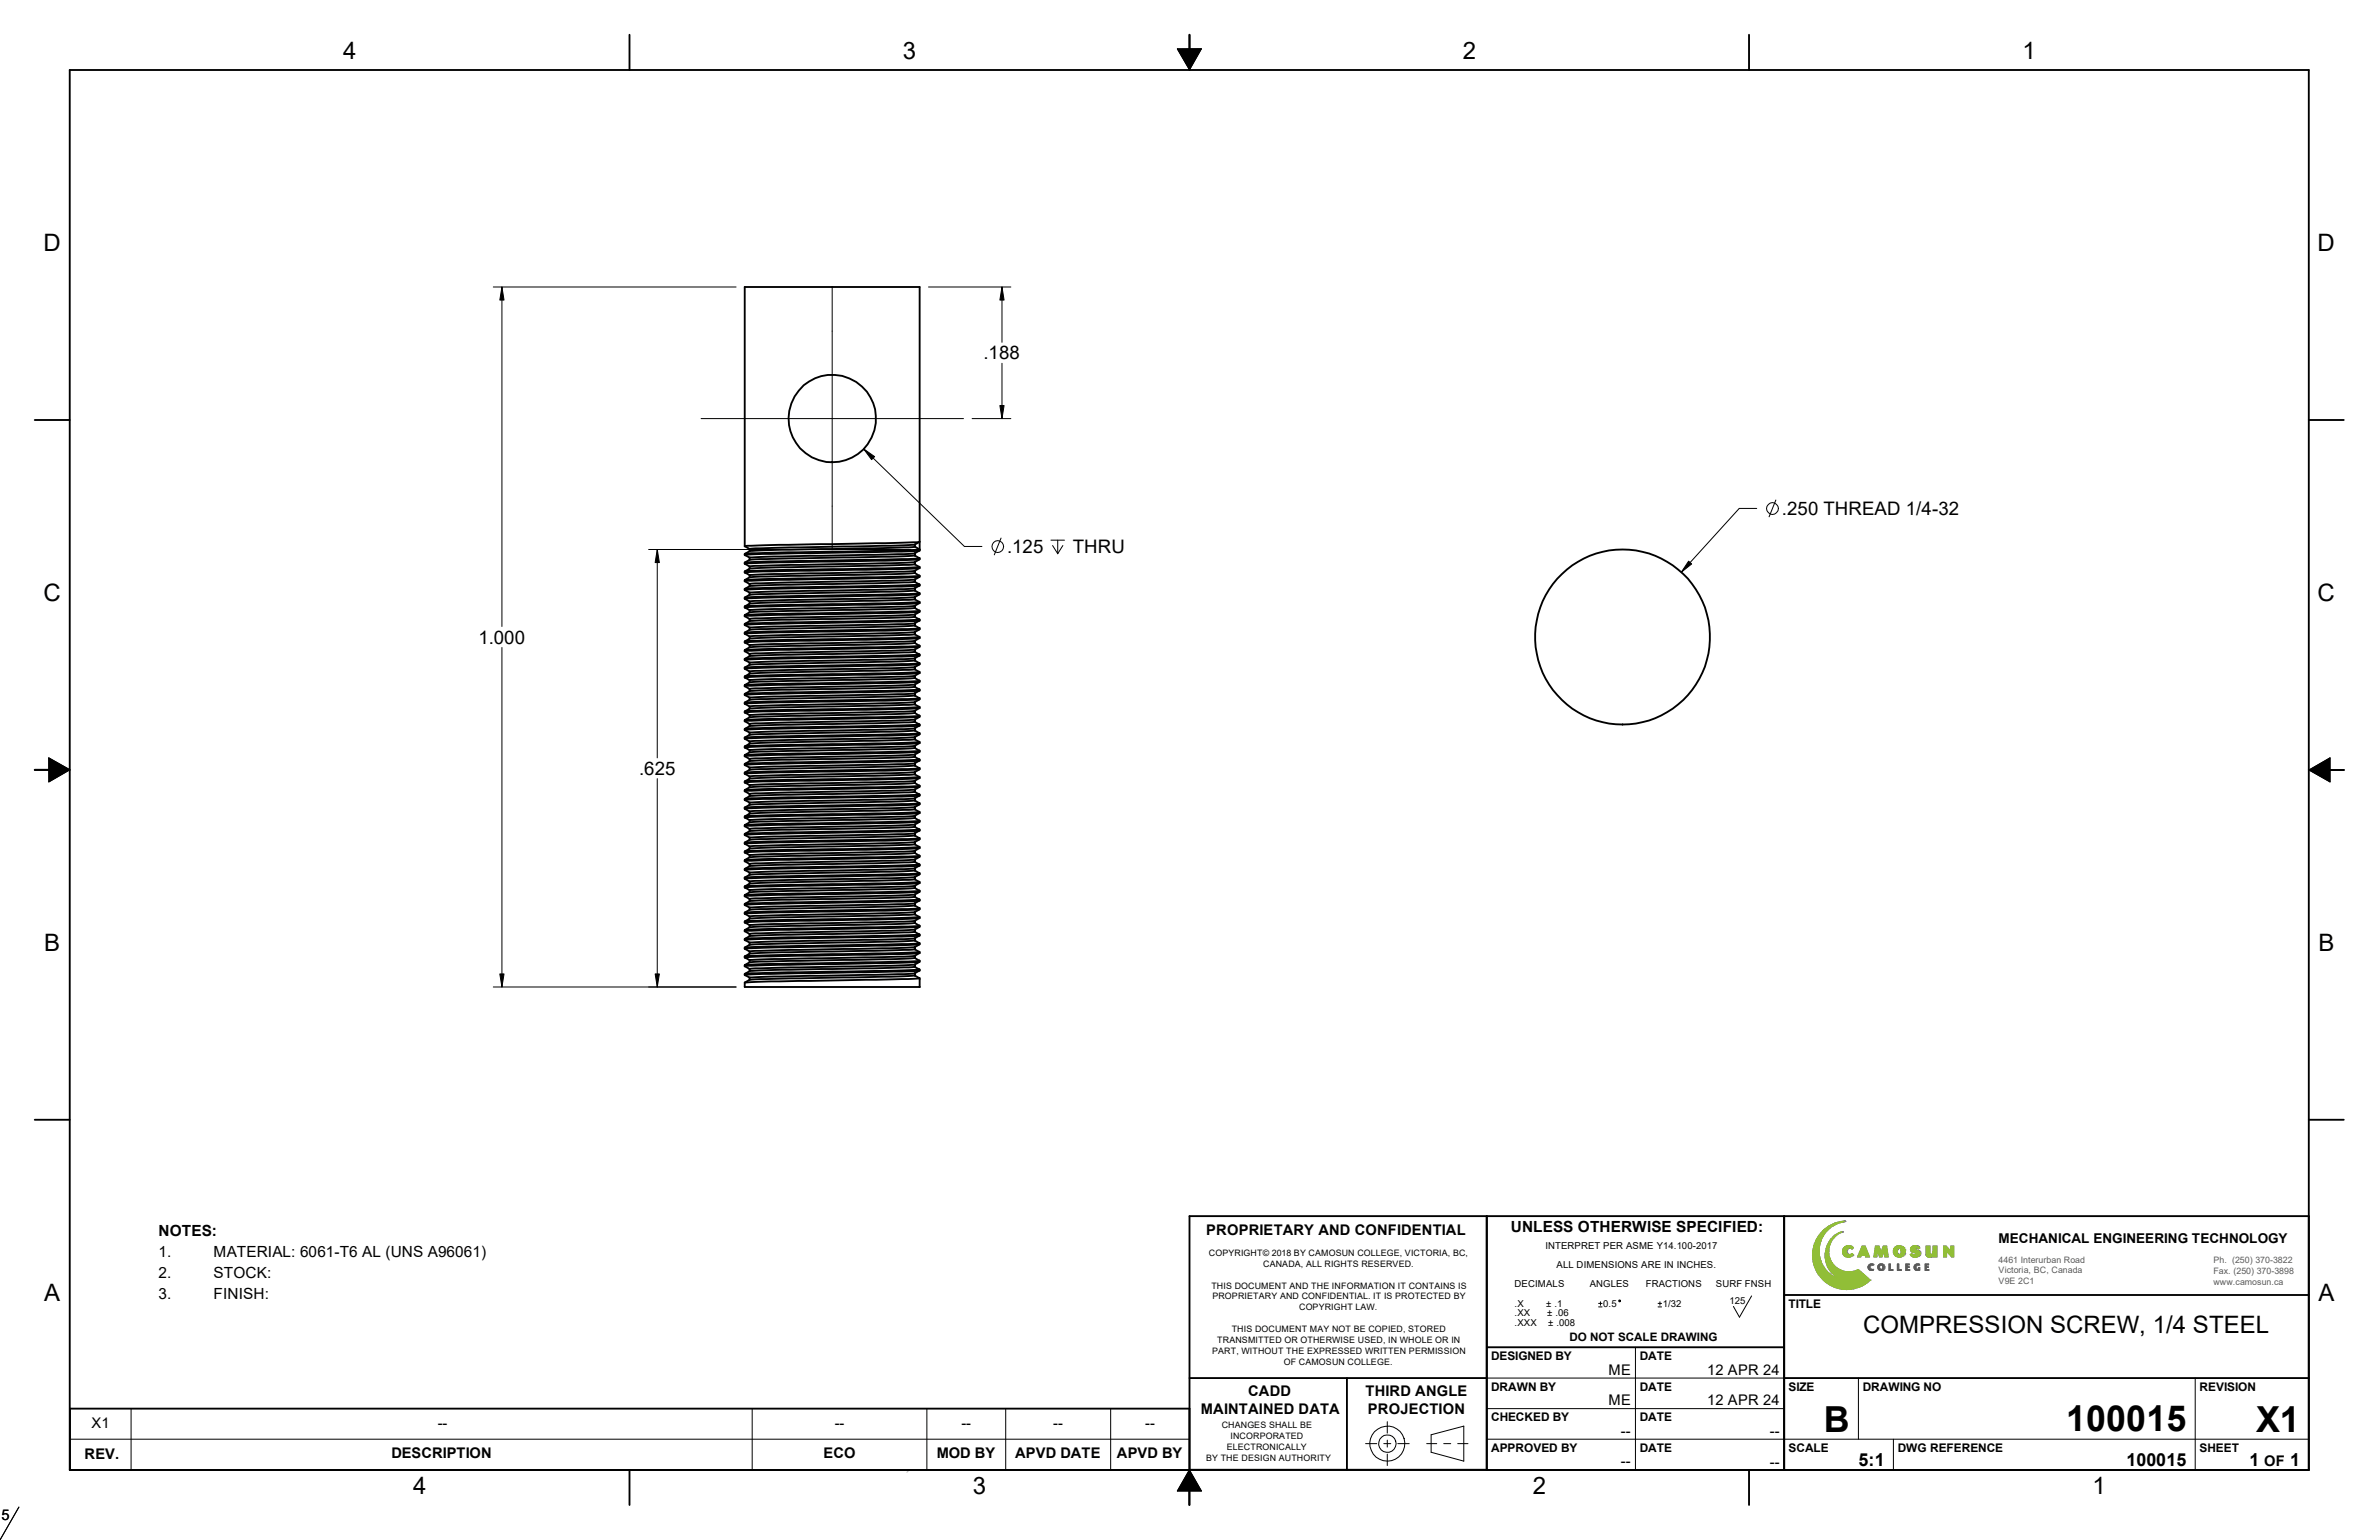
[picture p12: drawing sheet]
<svg xmlns="http://www.w3.org/2000/svg" width="432mm" height="279mm" viewBox="0 0 432 279" stroke-linecap="round" stroke-linejoin="round" font-family="sans-serif">
<defs><g id="words">
<g font-size="6.5">
<text x="331" y="259.8">B</text>
<text x="375" y="259.7">100015</text>
<text x="409.5" y="259.8">X1</text>
</g>
<g font-size="4.4">
<text x="62.3" y="10.6">4</text>
<text x="163.9" y="10.6">3</text>
<text x="265.5" y="10.6">2</text>
<text x="367.1" y="10.6">1</text>
<text x="7.9" y="45.6">D</text>
<text x="420.7" y="45.6">D</text>
<text x="7.9" y="109.1">C</text>
<text x="420.7" y="109.1">C</text>
<text x="8" y="172.6">B</text>
<text x="420.8" y="172.6">B</text>
<text x="8" y="236.1">A</text>
<text x="420.8" y="236.1">A</text>
<text x="338.2" y="241.9">COMPRESSION SCREW, 1/4 STEEL</text>
<text x="75" y="271">4</text>
<text x="176.6" y="271">3</text>
<text x="278.2" y="271">2</text>
<text x="379.8" y="271">1</text>
</g>
<g font-size="3.4">
<text x="178.5" y="65.2">.188</text>
<text x="323.4" y="93.4">.250 THREAD 1/4-32</text>
<text x="182.8" y="100.3">.125</text>
<text x="194.7" y="100.3">THRU</text>
<text x="86.8" y="116.8">1.000</text>
<text x="116" y="140.5">.625</text>
</g>
<g font-size="3.3">
<text x="337.4" y="265.9">5:1</text>
<text x="386" y="265.9">100015</text>
<text x="408.3" y="265.9">1</text>
<text x="415.7" y="265.9">1</text>
</g>
<g font-size="2.8">
<text x="28.8" y="224.2">NOTES:</text>
<text x="274.2" y="223.6">UNLESS OTHERWISE SPECIFIED:</text>
<text x="28.8" y="231.9">2.</text>
<text x="28.8" y="228.1">1.</text>
<text x="38.8" y="228.1">MATERIAL: 6061-T6 AL (UNS A96061)</text>
<text x="38.8" y="231.9">STOCK:</text>
<text x="28.8" y="235.8">3.</text>
<text x="38.8" y="235.8">FINISH:</text>
</g>
<g font-size="2.7">
<text x="218.9" y="224">PROPRIETARY AND CONFIDENTIAL</text>
<text x="292" y="249.4">ME</text>
<text x="309.8" y="249.4">12 APR 24</text>
<text x="217.9" y="256.5">MAINTAINED DATA</text>
<text x="226.6" y="253.4">CADD</text>
<text x="247.9" y="253.3">THIRD ANGLE</text>
<text x="248.3" y="256.5">PROJECTION</text>
<text x="292" y="255">ME</text>
<text x="309.8" y="255">12 APR 24</text>
<text x="16.6" y="259.1">X1</text>
<text x="79.5" y="259">--</text>
<text x="151.5" y="259">--</text>
<text x="174.5" y="259">--</text>
<text x="191.2" y="259">--</text>
<text x="207.9" y="259">--</text>
<text x="294.2" y="260.5">--</text>
<text x="321.2" y="260.6">--</text>
<text x="15.4" y="264.7">REV.</text>
<text x="71" y="264.5">DESCRIPTION</text>
<text x="149.5" y="264.5">ECO</text>
<text x="170" y="264.5">MOD BY</text>
<text x="184.3" y="264.5">APVD DATE</text>
<text x="202.7" y="264.5">APVD BY</text>
<text x="294.2" y="266.1">--</text>
<text x="321.2" y="266.1">--</text>
<text x="411" y="265.9">OF</text>
<text x=".3" y="275.8">5</text>
</g>
<text font-size="2.5" x="362.7" y="225.5">MECHANICAL ENGINEERING TECHNOLOGY</text>
<g font-size="2.2">
<text x="324.6" y="237.3">TITLE</text>
<text x="270.6" y="246.8">DESIGNED BY</text>
<text x="297.6" y="246.8">DATE</text>
<text x="270.6" y="257.9">CHECKED BY</text>
<text x="270.6" y="252.3">DRAWN BY</text>
<text x="297.6" y="257.9">DATE</text>
<text x="297.6" y="252.3">DATE</text>
<text x="324.6" y="252.3">SIZE</text>
<text x="338.1" y="252.3">DRAWING NO</text>
<text x="399.2" y="252.3">REVISION</text>
<text x="270.6" y="263.4">APPROVED BY</text>
<text x="297.6" y="263.4">DATE</text>
<text x="324.6" y="263.4">SCALE</text>
<text x="344.5" y="263.4">DWG REFERENCE</text>
<text x="399.2" y="263.4">SHEET</text>
</g>
<text font-size="2.1" x="284.9" y="243.4">DO NOT SCALE DRAWING</text>
<g font-size="1.7">
<text x="280.5" y="226.5">INTERPRET PER ASME Y14.100-2017</text>
<text x="274.9" y="233.6">DECIMALS</text>
<text x="282.5" y="230">ALL DIMENSIONS ARE IN INCHES.</text>
<text x="288.5" y="233.6">ANGLES</text>
<text x="298.7" y="233.6">FRACTIONS</text>
<text x="311.4" y="233.6">SURF FNSH</text>
<text x="274.9" y="237.1">.X</text>
<text x="274.9" y="238.8">.XX</text>
<text x="280.7" y="237.1">± .1</text>
<text x="280.8" y="238.8">± .06</text>
<text x="291" y="237.1">0.5</text>
<text x="301.8" y="237.1">1/32</text>
<text x="313.9" y="236.6">125</text>
<text x="274.9" y="240.6">.XXX</text>
<text x="281" y="240.6">± .008</text>
</g>
<g font-size="1.6">
<text x="219.4" y="227.8">COPYRIGHT© 2018 BY CAMOSUN COLLEGE, VICTORIA, BC,</text>
<text x="219.9" y="233.8">THIS DOCUMENT AND THE INFORMATION IT CONTAINS IS</text>
<text x="229.3" y="229.8">CANADA, ALL RIGHTS RESERVED.</text>
<text x="220" y="235.8">PROPRIETARY AND CONFIDENTIAL. IT IS PROTECTED BY</text>
<text x="235.8" y="237.7">COPYRIGHT LAW.</text>
<text x="220" y="245.7">PART, WITHOUT THE EXPRESSED WRITTEN PERMISSION</text>
<text x="220.9" y="243.7">TRANSMITTED OR OTHERWISE USED, IN WHOLE OR IN</text>
<text x="223.6" y="241.7">THIS DOCUMENT MAY NOT BE COPIED, STORED</text>
<text x="233" y="247.7">OF CAMOSUN COLLEGE.</text>
<text x="221.7" y="259.1">CHANGES SHALL BE</text>
<text x="222.7" y="263.1">ELECTRONICALLY</text>
<text x="223.4" y="261.1">INCORPORATED</text>
<text x="218.9" y="265.1">BY THE DESIGN AUTHORITY</text>
</g>
<g font-size="1.6" fill="#5a5a5a">
<text x="362.8" y="231">Victoria, BC, Canada</text>
<text x="362.8" y="233">V9E 2C1</text>
<text x="362.8" y="229.1">4461 Interurban Road</text>
<text x="401.7" y="233">www.camosun.ca</text>
<text x="401.7" y="231.1">Fax. (250) 370-3898</text>
<text x="401.7" y="229.1">Ph. (250) 370-3822</text>
</g>
</g></defs>
<path d="M165.1 266.7l-.5 .4" fill="none" stroke="#c0c0c0" stroke-width=".18"/>
<g fill="none" stroke="#000" stroke-width=".34">
<path d="M12.7 12.7h406.4v254h-406.4zM114.3 6.3v6.4M215.9 6.3v6.4M317.5 6.3v6.4M6.3 76.2h6.4M419.1 76.2h6.3M136.1 100l-.9 .5v.2l.9 .5M136.1 99.6l-.9-.5v-47h31.7v47.8l-3.3 .2-25.1 .4-3.3 .2M136.1 99.6v.4M166.1 99.2l.8 .5-6.2 .2-24.3 .5-1.2 .1M166.1 99.2l-1.2 .1-23 .4-5.8 .3M166.1 98.8v.4"/>
<path d="M166.8 99.9a2.24 2.24 0 0 1-1.9 .6l-24.4 .5-4.4 .2M166.8 98.3a2.42 2.42 0 0 1-1.9 .6l-21.3 .4-7.5 .3M166.9 98.3l-6.2 .3-19.3 .2-6.2 .3M135.2 119.8l.9 .4M135.2 116.6l.9 .5M135.2 113.4l.9 .5M135.2 110.2l.9 .5M135.2 107.1l.9 .4M135.2 106.8v.2M135.2 119.5v.2M136.1 119l-.9 .5M136.1 117.4l-.9 .5v.3l.9 .5"/>
<path d="M136.1 115.9l-.9 .5v.1M136.1 114.3l-.9 .5v.2l.9 .5M136.1 112.7l-.9 .5v.2M136.1 111.1l-.9 .5v.2l.9 .5M136.1 109.5l-.9 .5v.2M136.1 107.9l-.9 .5v.2l.9 .5M136.1 106.3l-.9 .5M136.1 104.7l-.9 .5v.3l.9 .5M136.1 103.2l-.9 .5v.1l.9 .6M136.1 101.6l-.9 .5v.2l.9 .5M136.1 118.7v.3M136.1 117.1v.3"/>
<path d="M136.1 115.5v.4M136.1 113.9v.4M136.1 112.3v.4M136.1 110.7v.4M136.1 109.1v.4M136.1 107.5v.4M136.1 106v.3M136.1 104.4v.3M136.1 102.8v.4M136.1 101.2v.4M166 119.8l.9 .5-2.1 .2-24.9 .4-4.7 .2M166 118.2l.9 .5-6.2 .3-24.3 .4-1.2 .1"/>
<path d="M166 116.6l.9 .5-2.1 .2-24.9 .4-4.7 .2M166 115.1l.9 .5-6.2 .2-24.3 .4-1.2 .2M166 113.5l.9 .5-2.1 .1-24.9 .5-4.7 .2M166 111.9l.9 .5-6.2 .2-24.3 .5-1.2 .1M166 110.3l.9 .5-2.1 .2-24.9 .4-4.7 .2M166 108.7l.9 .5-6.2 .3-24.3 .4-1.2 .1M166 107.1l.9 .5-2.1 .2-24.9 .4-4.7 .2M166 105.5l.9 .5-6.2 .3-24.3 .4-1.2 .1M166 103.9l.9 .5-2.1 .2-24.9 .4-4.7 .2M166 102.4l.9 .5-6.2 .2-24.3 .4-1.2 .2M166 100.8l.9 .5-2.1 .1-24.9 .5-4.7 .2M166.1 119.4v.4l-2.1 .2-27.9 .6"/>
<path d="M166.1 117.9v.3l-1.2 .2-23 .4-5.8 .2M166.1 116.2v.5l-2.1 .1-27.9 .6M166.1 114.7v.4l-1.2 .1-23 .4-5.8 .3M166.1 113.1v.4l-2.1 .1-27.9 .7M166.1 111.5v.4l-1.2 .1-23 .4-5.8 .3M166.1 109.9v.4l-2.1 .1-27.9 .7M166.1 108.3v.4l-1.2 .1-23 .5-5.8 .2M166.1 106.7v.4l-2.1 .2-27.9 .6M166.1 105.2v.3l-1.2 .2-23 .4-5.8 .2M166.1 103.5v.5l-2.1 .1-27.9 .6M166.1 102v.4l-1.2 .1-23 .4-5.8 .3M166.1 100.4v.4l-2.1 .1-27.9 .7"/>
<path d="M166.8 119a2.24 2.24 0 0 1-1.9 .5l-24.4 .5-4.4 .2M166.8 117.4a2.42 2.42 0 0 1-1.9 .5l-21.3 .5-7.5 .3M166.8 115.8a2.24 2.24 0 0 1-1.9 .6l-24.4 .4-4.4 .3M166.8 114.2a2.42 2.42 0 0 1-1.9 .6l-21.3 .4-7.5 .3M166.8 112.6a2.24 2.24 0 0 1-1.9 .6l-24.4 .5-4.4 .2M166.8 111a2.42 2.42 0 0 1-1.9 .6l-21.3 .4-7.5 .3M166.8 109.4a2.24 2.24 0 0 1-1.9 .6l-24.4 .5-4.4 .2M166.8 107.9a2.42 2.42 0 0 1-1.9 .5l-21.3 .4-7.5 .3M166.8 106.3a2.24 2.24 0 0 1-1.9 .5l-24.4 .5-4.4 .2M166.8 104.7a2.42 2.42 0 0 1-1.9 .5l-21.3 .5-7.5 .3M166.8 103.1a2.24 2.24 0 0 1-1.9 .6l-24.4 .4-4.4 .3M166.8 101.5a2.42 2.42 0 0 1-1.9 .6l-21.3 .4-7.5 .3"/>
<path d="M166.9 118.7v.3l-3.3 .1-25.1 .4-3.3 .3M166.9 117.1v.2l-.5 .1-25 .5-6.2 .3M166.9 115.6v.2l-3.3 .2-25.1 .4-3.3 .2M166.9 114v.2l-.5 .1-25 .4-6.2 .3M166.9 112.4v.2l-3.3 .2-25.1 .4-3.3 .2M166.9 110.8v.2l-.5 .1-25 .4-6.2 .3M166.9 109.2v.2l-3.3 .2-25.1 .4-3.3 .2M166.9 107.6v.2l-.5 .1-25 .5-6.2 .2M166.9 106v.3l-3.3 .1-25.1 .4-3.3 .3M166.9 104.4v.2l-.5 .1-25 .5-6.2 .3M166.9 102.9v.2l-3.3 .2-25.1 .4-3.3 .2M166.9 101.3v.2l-.5 .1-25 .4-6.2 .3"/>
<path d="M6.3 139.7h6.4M6.3 139.7h2.5M135.2 138.8l.9 .5M135.2 135.6l.9 .5M135.2 133.8v.2l.9 .5M135.2 132.5l.9 .4M135.2 129.3l.9 .5M135.2 126.1l.9 .5M135.2 122.9l.9 .5M135.2 121.1v.2l.9 .5M136.1 139.7l-.9 .5v.2l.9 .5M136.1 138.1l-.9 .5v.2"/>
<path d="M136.1 136.5l-.9 .5v.2l.9 .5M136.1 134.9l-.9 .5v.2M136.1 133.3l-.9 .5M136.1 131.7l-.9 .5v.2M136.1 130.1l-.9 .5v.3l.9 .5M136.1 128.6l-.9 .5v.1M136.1 127l-.9 .5v.2l.9 .5M136.1 125.4l-.9 .5v.2M136.1 123.8l-.9 .5v.2l.9 .5M136.1 122.2l-.9 .5v.2M136.1 120.6l-.9 .5M136.1 139.3v.4"/>
<path d="M136.1 137.7v.4M136.1 136.1v.4M136.1 134.5v.4M136.1 132.9v.4M136.1 131.4v.3M136.1 129.8v.3M136.1 128.2v.4M136.1 126.6v.4M136.1 125v.4M136.1 123.4v.4M136.1 121.8v.4M136.1 120.2v.4"/>
<path d="M166 138.9l.9 .5-2.1 .1-24.9 .5-4.7 .2M166 137.3l.9 .5-6.2 .2-24.3 .5-1.2 .1M166 135.7l.9 .5-2.1 .2-24.9 .4-4.7 .2M166 134.1l.9 .5-6.2 .3-24.3 .4-1.2 .1M166 132.5l.9 .5-2.1 .2-24.9 .4-4.7 .2M166 130.9l.9 .5-6.2 .3-24.3 .4-1.2 .1M166 129.3l.9 .5-2.1 .2-24.9 .4-4.7 .2M166 127.8l.9 .5-6.2 .2-24.3 .4-1.2 .2M166 126.2l.9 .5-2.1 .1-24.9 .5-4.7 .2M166 124.6l.9 .5-6.2 .2-24.3 .5-1.2 .1M166 123l.9 .5-2.1 .2-24.9 .4-4.7 .2M166 121.4l.9 .5-6.2 .3-24.3 .4-1.2 .1"/>
<path d="M166.1 138.5v.4l-2.1 .1-27.9 .7M166.1 136.9v.4l-1.2 .1-23 .4-5.8 .3M166.1 135.3v.4l-2.1 .1-27.9 .7M166.1 133.7v.4l-1.2 .1-23 .5-5.8 .2M166.1 132.1v.4l-2.1 .2-27.9 .6M166.1 130.6v.3l-1.2 .2-23 .4-5.8 .2M166.1 128.9v.5l-2.1 .1-27.9 .6M166.1 127.4v.4l-1.2 .1-23 .4-5.8 .3M166.1 125.8v.4l-2.1 .1-27.9 .7M166.1 124.2v.4l-1.2 .1-23 .4-5.8 .3M166.1 122.6v.4l-2.1 .1-27.9 .7M166.1 121v.4l-1.2 .1-23 .5-5.8 .2"/>
<path d="M166.8 139.6a2.42 2.42 0 0 1-1.9 .6l-21.3 .4-7.5 .3M166.8 138a2.24 2.24 0 0 1-1.9 .6l-24.4 .5-4.4 .2M166.8 136.4a2.42 2.42 0 0 1-1.9 .6l-21.3 .4-7.5 .3M166.8 134.8a2.24 2.24 0 0 1-1.9 .6l-24.4 .5-4.4 .2M166.8 133.3a2.42 2.42 0 0 1-1.9 .5l-21.3 .4-7.5 .3M166.8 131.7a2.24 2.24 0 0 1-1.9 .5l-24.4 .5-4.4 .2M166.8 130.1a2.42 2.42 0 0 1-1.9 .5l-21.3 .5-7.5 .3M166.8 128.5a2.24 2.24 0 0 1-1.9 .6l-24.4 .4-4.4 .3M166.8 126.9a2.42 2.42 0 0 1-1.9 .6l-21.3 .4-7.5 .3M166.8 125.3a2.24 2.24 0 0 1-1.9 .6l-24.4 .5-4.4 .2M166.8 123.7a2.42 2.42 0 0 1-1.9 .6l-21.3 .4-7.5 .3M166.8 122.1a2.24 2.24 0 0 1-1.9 .6l-24.4 .5-4.4 .2"/>
<path d="M166.8 120.6a2.42 2.42 0 0 1-1.9 .5l-21.3 .4-7.5 .3M166.9 139.4v.2l-.5 .1-25 .4-6.2 .3M166.9 137.8v.2l-3.3 .2-25.1 .4-3.3 .2M166.9 136.2v.2l-.5 .1-25 .4-6.2 .3M166.9 134.6v.2l-3.3 .2-25.1 .4-3.3 .2M166.9 133v.2l-.5 .1-25 .5-6.2 .2M166.9 131.4v.3l-3.3 .1-25.1 .4-3.3 .3M166.9 129.8v.2l-.5 .1-25 .5-6.2 .3M166.9 128.3v.2l-3.3 .2-25.1 .4-3.3 .2M166.9 126.7v.2l-.5 .1-25 .4-6.2 .3M166.9 125.1v.2l-3.3 .2-25.1 .4-3.3 .2M166.9 123.5v.2l-.5 .1-25 .4-6.2 .3"/>
<path d="M166.9 121.9v.2l-3.3 .2-25.1 .4-3.3 .2M166.9 120.3v.2l-.5 .1-25 .5-6.2 .2M419.1 139.7h6.3M135.2 159.2v.2l.9 .5M135.2 157.9l.9 .4M135.2 154.7l.9 .5M135.2 151.5l.9 .5M135.2 148.3l.9 .5M135.2 146.5v.2l.9 .5M135.2 145.2l.9 .4M135.2 142l.9 .5M136.1 158.7l-.9 .5"/>
<path d="M136.1 157.1l-.9 .5v.2M136.1 155.5l-.9 .5v.3l.9 .5M136.1 154l-.9 .5v.1M136.1 152.4l-.9 .5v.2l.9 .5M136.1 150.8l-.9 .5v.2M136.1 149.2l-.9 .5v.2l.9 .5M136.1 147.6l-.9 .5v.2M136.1 146l-.9 .5M136.1 144.4l-.9 .5v.2M136.1 142.8l-.9 .5v.3l.9 .5M136.1 141.3l-.9 .5v.1M136.1 159.9v.4"/>
<path d="M136.1 158.3v.4M136.1 156.8v.3M136.1 155.2v.3M136.1 153.6v.4M136.1 152v.4M136.1 150.4v.4M136.1 148.8v.4M136.1 147.2v.4M136.1 145.6v.4M136.1 144.1v.3M136.1 142.5v.3M136.1 140.9v.4"/>
<path d="M166 159.5l.9 .5-6.2 .3-24.3 .4-1.2 .1M166 157.9l.9 .5-2.1 .2-24.9 .4-4.7 .2M166 156.3l.9 .5-6.2 .3-24.3 .4-1.2 .1M166 154.7l.9 .5-2.1 .2-24.9 .4-4.7 .2M166 153.2l.9 .5-6.2 .2-24.3 .4-1.2 .2M166 151.6l.9 .5-2.1 .1-24.9 .5-4.7 .2M166 150l.9 .5-6.2 .2-24.3 .5-1.2 .1M166 148.4l.9 .5-2.1 .2-24.9 .4-4.7 .2M166 146.8l.9 .5-6.2 .3-24.3 .4-1.2 .1M166 145.2l.9 .5-2.1 .2-24.9 .4-4.7 .2M166 143.6l.9 .5-6.2 .3-24.3 .4-1.2 .1M166 142l.9 .5-2.1 .2-24.9 .4-4.7 .2"/>
<path d="M166 140.5l.9 .5-6.2 .2-24.3 .4-1.2 .2M166.1 159.1v.4l-1.2 .1-23 .5-5.8 .2M166.1 157.5v.4l-2.1 .2-27.9 .6M166.1 156v.3l-1.2 .2-23 .4-5.8 .2M166.1 154.3v.5l-2.1 .1-27.9 .6M166.1 152.8v.4l-1.2 .1-23 .4-5.8 .3M166.1 151.2v.4l-2.1 .1-27.9 .7M166.1 149.6v.4l-1.2 .1-23 .4-5.8 .3M166.1 148v.4l-2.1 .1-27.9 .7M166.1 146.4v.4l-1.2 .1-23 .5-5.8 .2M166.1 144.8v.4l-2.1 .2-27.9 .6M166.1 143.3v.3l-1.2 .2-23 .4-5.8 .2"/>
<path d="M166.1 141.6v.5l-2.1 .1-27.9 .6M166.1 140.1v.4l-1.2 .1-23 .4-5.8 .3M166.8 158.7a2.42 2.42 0 0 1-1.9 .5l-21.3 .4-7.5 .3M166.8 157.1a2.24 2.24 0 0 1-1.9 .5l-24.4 .5-4.4 .2M166.8 155.5a2.42 2.42 0 0 1-1.9 .5l-21.3 .5-7.5 .3M166.8 153.9a2.24 2.24 0 0 1-1.9 .6l-24.4 .4-4.4 .3M166.8 152.3a2.42 2.42 0 0 1-1.9 .6l-21.3 .4-7.5 .3M166.8 150.7a2.24 2.24 0 0 1-1.9 .6l-24.4 .5-4.4 .2M166.8 149.1a2.42 2.42 0 0 1-1.9 .6l-21.3 .4-7.5 .3M166.8 147.5a2.24 2.24 0 0 1-1.9 .6l-24.4 .5-4.4 .2M166.8 146a2.42 2.42 0 0 1-1.9 .5l-21.3 .4-7.5 .3M166.8 144.4a2.24 2.24 0 0 1-1.9 .5l-24.4 .5-4.4 .2"/>
<path d="M166.8 142.8a2.42 2.42 0 0 1-1.9 .5l-21.3 .5-7.5 .3M166.8 141.2a2.24 2.24 0 0 1-1.9 .6l-24.4 .4-4.4 .3M166.9 158.4v.2l-.5 .1-25 .5-6.2 .2M166.9 156.8v.3l-3.3 .1-25.1 .4-3.3 .3M166.9 155.2v.2l-.5 .1-25 .5-6.2 .3M166.9 153.7v.2l-3.3 .2-25.1 .4-3.3 .2M166.9 152.1v.2l-.5 .1-25 .4-6.2 .3M166.9 150.5v.2l-3.3 .2-25.1 .4-3.3 .2M166.9 148.9v.2l-.5 .1-25 .4-6.2 .3M166.9 147.3v.2l-3.3 .2-25.1 .4-3.3 .2M166.9 145.7v.2l-.5 .1-25 .5-6.2 .2M166.9 144.1v.3l-3.3 .1-25.1 .4-3.3 .3"/>
<path d="M166.9 142.5v.2l-.5 .1-25 .5-6.2 .3M166.9 141v.2l-3.3 .2-25.1 .4-3.3 .2M135.2 173.7l.9 .5M135.2 170.6l.9 .4M135.2 167.4l.9 .5M135.2 164.2l.9 .5M135.2 161l.9 .5M135.2 176.9l.9 .5M135.2 160.8v.2M135.2 173.5v.2M136.1 176.2l-.9 .5v.2M136.1 174.6l-.9 .5v.2l.9 .5"/>
<path d="M136.1 173l-.9 .5M136.1 171.4l-.9 .5v.2l.9 .5M136.1 169.8l-.9 .5v.2M136.1 168.2l-.9 .5v.3l.9 .5M136.1 166.7l-.9 .5v.1M136.1 165.1l-.9 .5v.2l.9 .5M136.1 163.5l-.9 .5v.2M136.1 161.9l-.9 .5v.2l.9 .5M136.1 160.3l-.9 .5M136.1 177.8l-.9 .5v.8h31.7M136.1 175.8v.4M136.1 174.2v.4"/>
<path d="M136.1 172.6v.4M136.1 171v.4M136.1 169.5v.3M136.1 167.9v.3M136.1 166.3v.4M136.1 164.7v.4M136.1 163.1v.4M136.1 161.5v.4M136.1 177.4v.4M166 177l.9 .5-2.1 .1-24.9 .5-4.7 .2M166 175.4l.9 .5-6.2 .2-24.3 .5-1.2 .1M166 173.8l.9 .5-2.1 .2-24.9 .4-4.7 .2"/>
<path d="M166 172.2l.9 .5-6.2 .3-24.3 .4-1.2 .1M166 170.6l.9 .5-2.1 .2-24.9 .4-4.7 .2M166 169l.9 .5-6.2 .3-24.3 .4-1.2 .1M166 167.4l.9 .5-2.1 .2-24.9 .4-4.7 .2M166 165.9l.9 .5-6.2 .2-24.3 .4-1.2 .2M166 164.3l.9 .5-2.1 .1-24.9 .5-4.7 .2M166 162.7l.9 .5-6.2 .2-24.3 .5-1.2 .1M166 161.1l.9 .5-2.1 .2-24.9 .4-4.7 .2M166.1 176.6v.4l-2.1 .1-27.9 .7M166.1 175v.4l-1.2 .1-23 .4-5.8 .3M166.1 173.4v.4l-2.1 .1-27.9 .7M166.1 171.8v.4l-1.2 .1-23 .5-5.8 .2"/>
<path d="M166.1 170.2v.4l-2.1 .2-27.9 .6M166.1 168.7v.3l-1.2 .2-23 .4-5.8 .2M166.1 167v.5l-2.1 .1-27.9 .6M166.1 165.5v.4l-1.2 .1-23 .4-5.8 .3M166.1 163.9v.4l-2.1 .1-27.9 .7M166.1 162.3v.4l-1.2 .1-23 .4-5.8 .3M166.1 160.7v.4l-2.1 .1-27.9 .7M166.8 174.5a2.42 2.42 0 0 1-1.9 .6l-21.3 .4-7.5 .3M166.8 172.9a2.24 2.24 0 0 1-1.9 .6l-24.4 .5-4.4 .2M166.8 171.4a2.42 2.42 0 0 1-1.9 .5l-21.3 .4-7.5 .3M166.8 169.8a2.24 2.24 0 0 1-1.9 .5l-24.4 .5-4.4 .2M166.8 168.2a2.42 2.42 0 0 1-1.9 .5l-21.3 .5-7.5 .3"/>
<path d="M166.8 166.6a2.24 2.24 0 0 1-1.9 .6l-24.4 .4-4.4 .3M166.8 165a2.42 2.42 0 0 1-1.9 .6l-21.3 .4-7.5 .3M166.8 163.4a2.24 2.24 0 0 1-1.9 .6l-24.4 .5-4.4 .2M166.8 161.8a2.42 2.42 0 0 1-1.9 .6l-21.3 .4-7.5 .3M166.8 160.2a2.24 2.24 0 0 1-1.9 .6l-24.4 .5-4.4 .2M166.8 176.1a2.24 2.24 0 0 1-1.9 .6l-24.4 .5-4.4 .2M166.8 179l.1 .1M166.9 175.9v.2l-3.3 .2-25.1 .4-3.3 .2M166.9 174.3v.2l-.5 .1-25 .4-6.2 .3M166.9 172.7v.2l-3.3 .2-25.1 .4-3.3 .2M166.9 171.1v.2l-.5 .1-25 .5-6.2 .2M166.9 169.5v.3l-3.3 .1-25.1 .4-3.3 .3"/>
<path d="M166.9 167.9v.2l-.5 .1-25 .5-6.2 .3M166.9 166.4v.2l-3.3 .2-25.1 .4-3.3 .2M166.9 164.8v.2l-.5 .1-25 .4-6.2 .3M166.9 163.2v.2l-3.3 .2-25.1 .4-3.3 .2M166.9 161.6v.2l-.5 .1-25 .4-6.2 .3M166.9 160v.2l-3.3 .2-25.1 .4-3.3 .2M166.9 177.5v1.6M6.3 203.2h6.4M419.1 203.2h6.3M269.8 220.6l.1 46.1M323.8 220.6v46.1M323.8 234.9h95.3"/>
<path d="M419.1 220.6h-203.2v52.4M215.9 250h53.9M215.9 255.6h-203.2v11.1M244.5 250v16.7M269.9 244.4h53.9M323.8 250h95.3M114.3 266.7v6.3M215.9 270.5v2.5M215.9 266.7h53.9M317.5 266.7v6.3"/>
<circle cx="151.1" cy="75.9" r="7.9"/>
<circle cx="294.5" cy="115.6" r="15.9"/>
</g>
<g fill="none" stroke="#000" stroke-width=".18">
<path d="M213.7 8.8h4.4l-2.2 3.9zM89.5 52.1h44.1M91.1 52.1v61.6M151 52.1v47.6M168.5 52.1h15M181.9 52.1v10M127.3 75.9h47.6M176.4 75.9h7.1M181.9 65.9v10M117.7 99.7h47.7M119.3 99.7v37.8M156.8 81.4l18.2 17.7h3.2"/>
<path d="M181.7 97.6l-1.2 3.1M190.8 98h2.4M191.1 99l.9 1.5M192 98v2.5M192.9 99l-.9 1.5M318.9 92.2h-3.2l-10.5 11.6M322.3 90.7l-1.2 3.1M91.1 117.5v61.6M8.8 137.5l3.9 2.2-3.9 2.2zM419.1 139.7l3.8-2.2v4.4zM119.3 141.3v37.8M89.5 179.1h44.1"/>
<path d="M290.2 237.1h.6M290.2 236.5h.6M290.5 236.2v.6M300.9 237.1h.7M300.9 236.5h.7M301.3 236.2v.6M317.9 235.1l-2.2 3.9-1.1-2M23.8 255.6v11.1M136.5 255.6v11.1M168.2 255.6v11.1M182.5 255.6v11.1M201.6 255.6v11.1"/>
<path d="M251.8 257.9v2.1M269.9 255.6h53.9M269.9 250h53.9M296.8 244.4v22.3M337.3 250v11.1M398.4 250v16.7M3.4 273.4l-3.4 6-.1-.1M12.7 261.1h203.2M215.9 266.7l2.2 3.8h-4.4zM247.9 261.9h2M251.2 261.9h1.2M251.8 261.3v1.3"/>
<path d="M251.8 263.8v2.1M253.7 261.9h2.1M259 261.9h1.8M259.8 260.3l5.9-1.6v6.4l-5.9-1.6zM262 261.9h1.3M264.6 261.9h1.8M269.9 261.1h149.2M343.7 261.1v5.6"/>
<circle cx="181.1" cy="99.2" r="1.07"/>
<circle cx="321.7" cy="92.3" r="1.07"/>
<circle cx="294" cy="236" r=".17"/>
<circle cx="251.8" cy="261.9" r="3.2"/>
<circle cx="251.8" cy="261.9" r="1.58"/>
</g>
<path d="M213.7 8.9l4.4-.1-2.2 3.9zM91.1 52.1l.4 2.3h-.8zM181.9 52.1l.3 2.3h-.7zM181.5 73.6h.7l-.3 2.3zM119.3 99.7l.4 2.4h-.8zM156.8 81.4l1.9 1.4-.5 .6zM306.5 101.8l.5 .5-1.8 1.5zM8.8 137.5l3.9 2.2-3.8 2.2zM419.1 139.7l3.8-2.2v4.4zM90.7 176.7h.8l-.4 2.4zM118.9 176.7h.8l-.4 2.4zM215.9 266.7l2.2 3.8h-4.4z" fill="#000" stroke="#000" stroke-width=".18"/>
<g fill="none" stroke="#808080" stroke-width=".18">
<path d="M334.3 223.5a4.2 4.2 0 0 0-2.8 2.9 4.5 4.5 0 0 0 .5 3.9 4.7 4.7 0 0 0 2.8 2M334.3 223.4v.1M334.3 223.4h.1M334.3 223.5h.1M334.3 223.6h.1M334.3 223.6l-.8 .4-.9 .9-.6 1.3-.1 1.2a3.7 3.7 0 0 0 3.5 3.4l1-.1 .9-.4 2.2 1.9M334.3 223.5v.1M334.5 226.6v.1M334.6 221.7h.1M334.7 221.5h.1M334.7 221.5a6.1 6.1 0 0 0-3.4 1.4 6.3 6.3 0 0 0-1.4 8.1 6.1 6.1 0 0 0 6.1 2.9l1.9-.6 1.6-1.1M334.8 226.3h.1"/>
<path d="M334.8 221.5h.1M334.8 221.7h.1M334.8 221.7a5.6 5.6 0 0 0-4.1 3 5.5 5.5 0 0 0 .5 5.3 5.1 5.1 0 0 0 3.7 2.3M334.8 221.6h.1M334.8 221.5l.1 .1M334.9 221.6h.1M334.9 221.6l-.1 .1M335.2 227.1h.1M335.2 227h.1M335.2 226.9h.1M335.2 226.9v.5M335.2 227.2h.1"/>
<path d="M335.2 226.8h.1M335.2 226.8v.1M335.2 227.4h.1M335.2 226.7h.1M335.2 227.4l.1 .1M335.3 227.5h.1M335.3 226.6h.1M335.3 227.5l.2 .1M335.3 226.6l-.1 .2M335.4 226.5h.1M335.4 227.5h.1M335.4 227.5l.1 .1"/>
<path d="M335.4 226.5l-.1 .1M335.4 227.6h.1M335.5 227.6h.1M335.5 226.4h.1M335.5 226.4l-.1 .1M335.5 227.6h.4l.3-.2 .2 .2-.2 .3M335.6 226.4h.1M335.6 226.4h.2M335.6 227.6h.1M335.7 227.6h.1M335.8 226.4h.1M335.8 226.4l.2 .1"/>
<path d="M335.8 230.7v.1M335.9 226.1h.1M336 226.5h.1M336 226.1h.1M336 227.5h.1M336.1 226.1h.1M336.1 226.1l-.9-.1-.4 .2-.4 .6 .1 .6a.83 .83 0 0 0 .8 .6l.3 .1 .5-.2M336.1 226.1l.3 .3-.3 .3-.1-.2M336.1 226.2h.1M336.1 227.9h.1M336.2 227.8h.1M336.3 227.7h.1"/>
<path d="M338 226.1h.5l.8 1.9h-.7l-.1-.2h-.7l-.1 .2h-.6zM338.2 226.8l.2 .6h-.4zM339 230h.1M339 230l.1 .2M339.1 229.7h.1M339.1 230h.1M339.1 229.6h.1M339.1 230.2h.1M339.1 230.2l.2 .2M339.1 229.6l-.1 .4M339.2 229.6h.1M339.2 230.3h.1"/>
<path d="M339.2 229.5h.1M339.3 229.5h.1M339.3 229.4h.1M339.3 230.4h.1M339.3 230h.1M339.3 229.9h.1M339.3 229.8h.1M339.3 230.1h.1M339.3 229.7h.1M339.3 229.4h.7M339.3 229.4l-.2 .2M339.3 230.1l.1 .1"/>
<path d="M339.3 229.7v.4M339.4 230.2h.1M339.4 229.7h.1M339.4 229.7h-.1M339.4 230.5h.1M339.4 229.6h.1M339.4 230.2l.1 .1M339.4 229.6v.1M339.5 229.4h.1M339.5 230.3h.1M339.5 229.6h.1M339.5 232.2h.1"/>
<path d="M339.5 229.6h-.1M339.5 229.5h.1M339.6 230.3h.1M339.6 230.3h.3M339.6 229.3h.1M339.6 230.5h.1M339.6 229.5h.1M339.7 230.3h.1M339.7 229.5h.1M339.8 229.3h.1M339.8 230.3h.1M339.8 229.5h.1"/>
<path d="M339.9 230.3h.1M339.9 229.5h.1M340 230.3v.2h-.1l-.6-.1M340 229.5l-.5 .1M340 229.4h.1M340 229.4v.1M340.4 226.1h.6l.4 1 .4-1h.6l.3 1.9h-.6l-.1-1-.4 1h-.4l-.5-1v1h-.6zM340.8 229.9h.1M340.9 230.1h.1M340.9 230h.1M340.9 229.7h.1M340.9 230.1l.1 .3"/>
<path d="M340.9 230.2h.1M341 229.5h.1M341 229.5l-.1 .6M341 230.4h.1M341 229.4h.1M341 229.4v.1M341.1 230.4h.1M341.1 229.4h.1M341.1 229.7h.1M341.1 230.1h.1M341.1 229.4h-.1M341.1 230.1l.1 .2"/>
<path d="M341.1 230.4l.1 .1M341.1 229.7v.4M341.2 230.5h.1M341.2 229.6h.1M341.2 230.2h.1M341.2 229.4h.1M341.2 230.3h.1M341.2 229.6l-.1 .1M341.2 229.4h-.1M341.2 229.5v.1M341.2 229.5h.1M341.2 230.5h.4"/>
<path d="M341.3 229.3h.1M341.3 229.5h.1M341.3 230.3h.1M341.3 230.3h.2M341.3 229.5h.2M341.3 229.5h-.1M341.3 230.5h.1M341.4 229.3h.1M341.4 229.5h.1M341.4 230.3h.1M341.5 229.3h.1M341.5 230.3h.1"/>
<path d="M341.5 229.5h.1M341.5 230.5h.1M341.6 229.3h.1M341.6 230.5h.1M341.6 230.3h.1M341.6 229.5h.1M341.6 229.3l-.4 .1M341.6 229.5v.1M341.6 229.3v.1M341.6 230.3h-.1M341.6 229.4h.1M341.6 229.6h.1"/>
<path d="M341.6 229.6l.1 .1M341.7 230.5h.1M341.7 230.2h.1M341.7 229.6h.1M341.7 230.2l-.1 .1M341.7 230.5h-.1M341.7 229.4h.1M341.7 230.4h.1M341.7 230.1h.1M341.7 229.7h.1M341.7 229.7v.4M341.7 230.4v.1"/>
<path d="M341.7 230.1v.1M341.8 229.4h.1M341.8 230.4h.1M341.8 229.4l.1 .1M341.8 230.3h.1M341.8 230.3l-.1 .1M341.9 229.5h.1M341.9 229.5l.1 .3M341.9 230.2h.1M342 229.7h.1M342 230h.1M342 230.1h.1"/>
<path d="M342 230.1l-.2 .2M342 230v.1M342 229.8h.1M342 229.9h.1M342 229.8v.2M342.9 229.3h.2v1h.5v.2h-.7zM343.7 227.4l.1 .1M343.7 226.6v.1M343.8 226.5h.1M343.8 226.5l-.1 .3v.7M343.8 226.5l.5-.4 .7-.1 .3 .1 .5 .6-.1 .8M343.8 227.6l.3 .3a1.17 1.17 0 0 0 1.5-.1l.1-.2"/>
<path d="M343.8 227.5v.1M343.9 227.7h.1M344 227.9h.1M344.2 226.1h.1M344.4 229.3h.2v1h.5v.2h-.7zM344.4 226.7h.1M344.4 227.4h.1M344.4 226.7v.7M344.4 227.4l.1 .1M344.5 226.6h.1M344.5 227.5h.1M344.5 226.6l-.1 .1"/>
<path d="M344.5 226.5h.1M344.5 227.6h.1M344.5 226.5v.1M344.6 226.5h.1M344.6 226.5h-.1M344.6 226.4h.1M344.6 227.6h.1M344.6 226.4l.3 .1M344.6 226.4v.1M344.6 227.6v.1M344.6 227.7h.1M344.7 226.4h.1"/>
<path d="M344.7 227.7h.1M344.8 227.7h.1M344.8 226.4h.1M344.8 227.6h.1M344.8 227.6l-.2 .1M344.9 227.6h.1M344.9 226.5h.1M344.9 226.5l.2 .4-.1 .6M344.9 227.5v.1M345 228h.1M345 227.5h.1M345 226.6h.1"/>
<path d="M345 227.5l-.1 .1M345 226.6v.1M345 227.4h.1M345.2 228h.1M345.4 227.9h.1M345.5 226.3h.1M345.6 226.4h.1M345.6 227.7h.1M345.7 227.6h.1M345.7 227.5h.1M345.7 227.5v.1M345.8 226.8h.1"/>
<path d="M345.9 229.3h.6v.2h-.3v.3h.3v.2h-.3v.3h.4v.2h-.7zM346.8 226.7h.1M346.8 226.5h.1M346.8 226.6h.1M346.8 226.8h.1M346.8 226.6v.3M346.8 227.8h.1M346.8 226.4h.1M346.8 226.9h.1M346.8 227.8l.2 .2M346.8 226.9l.1 .1M346.9 226.3h.1"/>
<path d="M346.9 227h.1M346.9 227l.1 .1M346.9 227.8h.1M347 227.1h.1M347 227.1l.2 .1M347 226.2h.1M347 228h.1M347 227.2h.1M347.1 227.5h.1M347.1 227.5l.1 .1M347.1 227.5l-.1-.1-.3 .2 .1 .2M347.1 227.6h.1"/>
<path d="M347.1 228h.1M347.2 227.2h.1M347.2 227.6h.1M347.2 227.6l.1 .1M347.2 227.2l.4 .1M347.3 227.7h.1M347.4 227.7h.1M347.4 229.7h.1M347.4 229.8h.1M347.4 230h.1M347.4 230.1h.1M347.4 230.1l.3 .4h.6h.1v-.5h-.2v.3h-.3"/>
<path d="M347.4 229.7v.4M347.5 229.7h.1M347.5 230.2h.1M347.5 226.6h.1M347.5 227.7h.1M347.5 229.7h-.1M347.5 226.6v.1M347.5 226.7h.1M347.5 226.5h.1M347.5 226.7l.7 .2M347.5 229.6h.1M347.5 230.3h.1"/>
<path d="M347.5 226.5v.1M347.6 229.5h.1M347.6 230.3h.1M347.6 226.4h.1M347.6 226.4l-.1 .1M347.6 229.5l-.1 .2M347.6 226.7h.1M347.6 227.3h.1M347.6 227.3l.1 .1M347.6 229.4v.1M347.6 226.4h.4M347.7 230.1h.1"/>
<path d="M347.7 230h.1M347.7 229.9h.1M347.7 229.8h.1M347.7 229.7h.1M347.7 227.3h.1M347.7 227.7h.1M347.7 229.7v.4M347.7 227.7h-.3M347.7 230.2h.1M347.7 226.4h.1M347.7 227.4h.1M347.7 227.6h.1"/>
<path d="M347.7 230.1v.1M347.7 227.6v.1M347.8 230.2h.1M347.8 229.6h.1M347.8 227.4h.1M347.8 227.6h.1M347.8 230.2v.1M347.8 227.4v.1M347.8 227.5l-.1 .1M347.8 229.6l-.1 .1M347.8 230.3h.1M347.8 227.5h.1"/>
<path d="M347.9 230.3h.1M347.9 229.5h.1M347.9 229.4h.1M347.9 229.4h.5l-.1 .1M347.9 229.4l-.3 .1M347.9 229.5l-.1 .1M347.9 229.5h.3M348 230.3h.1M348 229.5h.1M348 226.4h.1M348 226.4l.1 .1M348 230.5h.1"/>
<path d="M348 226.1h.1M348 226.1h-.9l-.3 .5M348 226.1l.2 .1M348.1 230.3h.1M348.1 229.5h.1M348.1 229.3h.1M348.1 226.5h.1M348.1 226.9h.1M348.1 226.1h.1M348.1 228h.1M348.2 230.3h.1M348.2 226.9h.1"/>
<path d="M348.2 226.1h.1M348.2 226.9l.2 .1M348.2 229.5h.1M348.2 226.2h.1M348.2 226.2l.2 .1M348.3 227.9h.1M348.3 226.9h.1M348.3 229.5h.1M348.4 227.8h.1M348.4 227h.1M348.4 227v.1M348.4 226.4l-.2 .2-.1-.1"/>
<path d="M348.4 226.3v.1M348.4 227.1h.1M348.4 227.1l.1 .1M348.5 227.6h.1M348.5 227.2h.1M348.5 227.6l-.3 .3-.4 .2-.8-.1M348.5 227.2v.4M348.5 227.4h.1M349.4 229.3h.7v.2h-.5v.3h.4v.2h-.4v.3h.5v.2h-.7zM349.6 227.6h.1M349.7 227.8h.1M349.8 227.9h.1"/>
<path d="M349.8 228h.1M349.8 228l.2 .1M349.9 228h.1M350 228.1h.4M350.1 228.1h.1M350.2 228.1h.1M350.3 228.1h.1M350.3 227.5h.1M350.4 227.6h.1M350.4 227.5l-.1-1.4h-.7v1.6l.2 .3M350.4 228.1h.1M350.4 227.6l.1 .1"/>
<path d="M350.5 228h.1M350.5 227.7h.1M350.5 228l-.1 .1M350.6 228h.1M350.6 228h-.1M350.6 227.7h.1M350.6 227.6l-.1 .1M350.7 227.6h.1M350.8 227.5h.1M350.8 227.5l.1-1.4h.7v1.9h-.8v-.2M350.8 227.8l-.1 .2M352.8 226.1h.4l.9 .9v-.9h.5v1.9h-.4l-.9-1v1h-.5z"/>
</g>
<g fill="#5a5a5a" stroke="#5a5a5a" stroke-width=".18">
<path d="M339.2 229.5l.4-.2 .4 .1v.1h-.5l-.2 .5a.39 .39 0 0 0 .3 .3 .39 .39 0 0 0 .4 0v.2h-.1h-.4l-.3-.2-.2-.3z" fill-rule="evenodd"/>
<path d="M341.2 229.6v-.1a.39 .39 0 0 1 .6 .5 .39 .39 0 0 1-.6 .3zM340.8 229.9a.61 .61 0 0 0 1.2 0 .61 .61 0 0 0-1.2 0z" fill-rule="evenodd"/>
<path d="M342.9 229.3h.2v1h.5v.2h-.7z" fill-rule="evenodd"/>
<path d="M345.9 229.3h.6v.2h-.3v.3h.3v.2h-.3v.3h.4v.2h-.7z" fill-rule="evenodd"/>
<path d="M344.4 229.3h.2v1h.5v.2h-.7z" fill-rule="evenodd"/>
<path d="M347.5 229.6l.4-.3 .5 .1-.1 .1a.43 .43 0 0 0-.6 .4 .43 .43 0 0 0 .5 .4v-.3h.2v.5h-.5l-.3-.1-.2-.3z" fill-rule="evenodd"/>
<path d="M349.4 229.3h.7v.2h-.5v.3h.4v.2h-.4v.3h.5v.2h-.7z" fill-rule="evenodd"/>
</g>
<g fill="#91be37" stroke="#91be37" stroke-width=".18">
<path d="M334.7 226.4l.5-.4h.6l.6 .4-.3 .2a.58 .58 0 0 0-.9 .1 .58 .58 0 0 0 .2 .8l.5 .1 .3-.2 .2 .3-.3 .2-.5 .2-.8-.2-.4-.5v-.6z" fill-rule="evenodd"/>
<path d="M338.2 226.8l.2 .6h-.4zM338 226.1l-.9 1.9h.6l.1-.2h.7l.1 .2h.7l-.8-1.9z" fill-rule="evenodd"/>
<path d="M344.5 226.5a.52 .52 0 0 1 .6 .2 .52 .52 0 0 1-.1 .6v.1a.33 .33 0 0 1-.4 .3 .33 .33 0 0 1-.2-.5zM343.9 226.3l-.2 .5v.5l.3 .6 .8 .2 .8-.3 .2-.4v-.5l-.4-.7-.8-.2z" fill-rule="evenodd"/>
<path d="M347 226.2l.3-.2h.6l.5 .4-.2 .2-.2-.2a.26 .26 0 0 0-.3 0 .26 .26 0 0 0-.1 .3l.8 .4v.6l-.3 .3-.7 .1-.6-.3-.1-.2 .3-.1a.41 .41 0 0 0 .4 .2 .41 .41 0 0 0 .4-.2l-.9-.5-.1-.4z" fill-rule="evenodd"/>
<path d="M352.8 226.1h.4l.9 .9v-.9h.5v1.9h-.4l-.9-1v1h-.5z" fill-rule="evenodd"/>
<path d="M349.6 226.1h.7v1.2a.26 .26 0 0 0 .2 .4 .26 .26 0 0 0 .3-.2l.1-1.4h.7v1.9h-.8v-.2l-.3 .2h-.5a.58 .58 0 0 1-.4-.6z" fill-rule="evenodd"/>
<path d="M340.4 226.1h.6l.4 1 .4-1h.6l.3 1.9h-.6l-.1-1-.4 1h-.4l-.5-1v1h-.6z" fill-rule="evenodd"/>
<path d="M331 223.1a6.1 6.1 0 0 1 3.8-1.6v.2a5.4 5.4 0 0 0-4.6 5.4 5.4 5.4 0 0 0 4.7 5.2 4.6 4.6 0 0 1-3.6-4.2 4.6 4.6 0 0 1 3-4.7 .25 .25 0 0 1-.1 .3 .25 .25 0 0 1-.2 0l-.5 .3-.6 .6a3.7 3.7 0 0 0-.2 4.7 3.7 3.7 0 0 0 4.6 1l2.2 1.9-.4 .3a6.2 6.2 0 0 1-8.6-.7 6.2 6.2 0 0 1 .5-8.7z" fill-rule="evenodd"/>
</g>
<use href="#words"/>
</svg>
